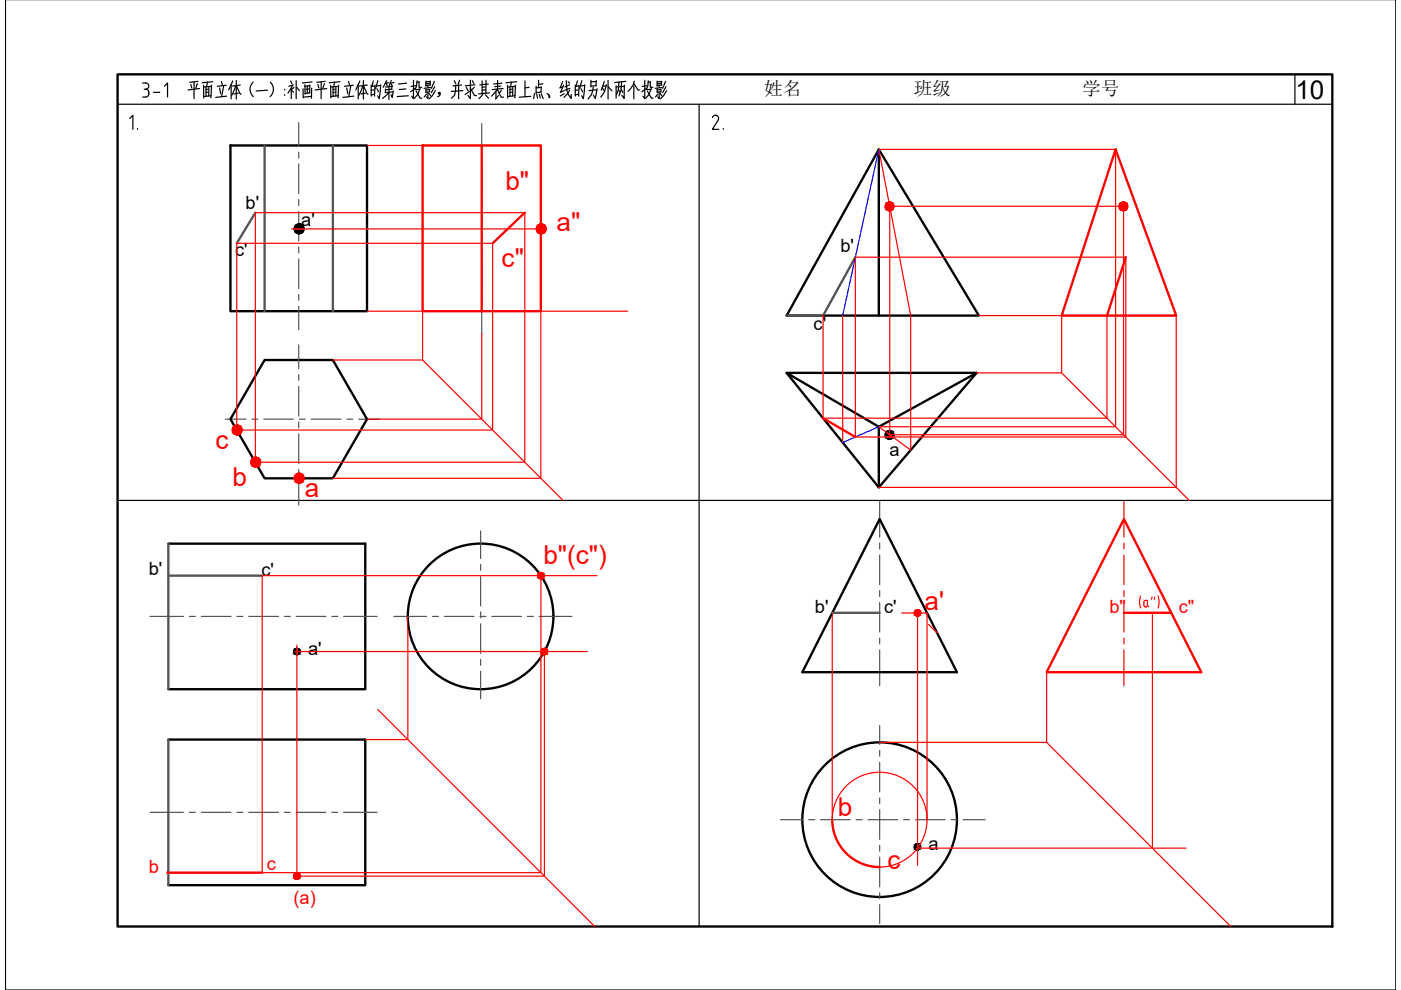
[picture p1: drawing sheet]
<svg xmlns="http://www.w3.org/2000/svg" width="297mm" height="210mm" viewBox="0 0 297 210" stroke-linecap="round" stroke-linejoin="round" font-family="sans-serif">
<defs><g id="words">
<text font-size="5.5" x="274.7" y="20.9">10</text>
<g font-size="5.5" fill="#f00">
<text x="107.1" y="40.3">b&quot;</text>
<text x="118" y="48.9">a&quot;</text>
<text x="106.4" y="56.5">c&quot;</text>
<text x="45.7" y="95.1">c</text>
<text x="49.3" y="103.1">b</text>
<text x="64.6" y="105.4">a</text>
<text x="115.2" y="119.6">b&quot;(c&quot;)</text>
<text x="196" y="129.3">a'</text>
<text x="177.6" y="172.9">b</text>
<text x="188.2" y="184.2">c</text>
</g>
<text font-size="5.3" x="154.5" y="28.6" transform="rotate(-90 154.5 28.6)">2.</text>
<text font-size="4.9" x="30.3" y="28.6" transform="rotate(-90 30.3 28.6)">1.</text>
<g font-size="4">
<text x="162" y="20.2">姓名</text>
<text x="193.7" y="20.2">班级</text>
<text x="229.4" y="20.2">学号</text>
</g>
<g font-size="3.9">
<text x="52.1" y="44.3">b'</text>
<text x="63.9" y="47.9">a'</text>
<text x="178.2" y="53.5">b'</text>
<text x="49.8" y="54.3">c'</text>
<text x="172.5" y="70">c'</text>
<text x="188.6" y="96.6">a</text>
<text x="31.6" y="122">b'</text>
<text x="55.4" y="122.2">c'</text>
<text x="172.8" y="129.9">b'</text>
<text x="187.5" y="130">c'</text>
<text x="65.3" y="138.9">a'</text>
<text x="196.9" y="180.3">a</text>
</g>
<g font-size="3.9" fill="#f00">
<text x="235.2" y="129.9">b&quot;</text>
<text x="249.9" y="130">c&quot;</text>
<text x="31.6" y="185.1">b</text>
<text x="56.6" y="184.5">c</text>
<text x="62.2" y="191.6">(a)</text>
</g>
</g></defs>
<!-- layer: 01(csx) -->
<g fill="none" stroke="#000" stroke-width=".5">
<path d="M24.9 15.8h257.6v180.6h-257.6zM48.9 30.8h28.9v35.2h-28.9zM186.3 31.7l21.2 35.2h-40.7zM186.3 31.7v35.2M56.1 76.3h14.5l7.2 12.6-7.2 12.5h-14.5l-7.2-12.5zM166.8 79.1h40.3l-20.8 24.2zM166.8 79.1l19.5 11.4M207.1 79.1l-20.8 11.4v12.8M35.7 115.3h41.7v30.8h-41.7M186.5 110l16.4 32.5h-32.8zM35.7 156.8h41.7v30.9h-41.7"/>
<circle cx="101.9" cy="130.7" r="15.4"/>
<circle cx="186.5" cy="173.8" r="16.4"/>
</g>
<!-- layer: 05(dhx) -->
<g fill="none" stroke="#545454" stroke-width=".25">
<path d="M63.3 26v5M63.3 32.3v1.2M63.3 34.8v6.3M102.1 26.2v5.2M102.1 32.7v1.3M102.1 35.2v6.3M63.3 42.3v1.3M63.3 44.8v6.3M63.3 52.4v1.2M63.3 54.9v6.3M102.1 42.8v1.2M102.1 45.3v6.3"/>
<path d="M102.1 52.8v1.3M102.1 55.3v6.3M63.3 62.4v1.3M63.3 65v4.9M63.3 73.1v5.1M63.3 79.4v1.3M102.1 62.9v1.2M102.1 65.4v5.2M47.8 88.9h4.3M53.4 88.9h1.3M55.9 88.9h6.3M63.3 81.9v6.3"/>
<path d="M63.3 89.5v1.2M63.3 92v6.3M63.3 99.5v1.3M63.5 88.9h1.2M66 88.9h6.3M73.5 88.9h1.3M76 88.9h4.4M63.3 102.1v5M101.9 112.6v5.8M101.9 119.7v1.2M186.5 106.3v7.6M186.5 115.2v1.2"/>
<path d="M186.5 117.7v6.3M31.8 130.7h7.1M40.2 130.7h1.2M42.7 130.7h6.3M50.2 130.7h1.3M52.7 130.7h6.3M60.3 130.7h1.2M62.8 130.7h6.3M70.4 130.7h1.2M72.9 130.7h7.1M83.5 130.7h6.9M91.7 130.7h1.2"/>
<path d="M94.2 130.7h6.3M101.8 130.7h1.2M101.9 122.2v6.3M101.9 129.7v1.3M101.9 132.3v6.2M101.9 139.8v1.3M104.3 130.7h6.3M111.8 130.7h1.3M114.3 130.7h6.9M186.5 125.2v1.3M186.5 127.7v6.3M186.5 135.3v1.2"/>
<path d="M186.5 137.8v7.6M101.9 142.3v5.9M186.5 153.8v4M186.5 159.1v1.3M31.8 172.2h7.1M40.2 172.2h1.2M42.7 172.2h6.3M50.2 172.2h1.3M52.7 172.2h6.3M60.3 172.2h1.2M62.8 172.2h6.3M70.4 172.2h1.2"/>
<path d="M72.9 172.2h7.1M165.5 173.8h4.7M171.5 173.8h1.2M174 173.8h6.3M181.5 173.8h1.3M184 173.8h6.3M186.5 161.6v6.3M186.5 169.2v1.2M186.5 171.7v6.3M186.5 179.2v1.3M191.6 173.8h1.2M194.1 173.8h6.3"/>
<path d="M201.7 173.8h1.2M204.2 173.8h4.7M186.5 181.7v6.3M186.5 189.3v1.2M186.5 191.8v4"/>
</g>
<!-- layer: 02(xsx) -->
<path d="M274.5 15.8v6.3M24.9 22.1h257.6M148.2 22.1v174.3M24.9 106.1h257.6" fill="none" stroke="#000" stroke-width=".25"/>
<!-- layer: 11(wz) -->
<g fill="none" stroke="#000" stroke-width=".25">
<path d="M30.2 17.6h.7a.66 .66 0 0 1 .7 .7 .66 .66 0 0 1-.7 .6M30.6 18.9h.3M30.9 18.9a.66 .66 0 0 1 .7 .7M31.6 19.9a.66 .66 0 0 1-.7 .7h-.7M31.6 19.6v.3M32.6 19.6h1.3M34.9 18.3l.6-.7v3M40.4 17.9l.3 .7M41.1 17.4v3.5M41.8 17.7l-.3 1M42 17.2l-1.8 .3M42.3 18.8l-2.4 .3"/>
<path d="M43.2 18.1v2.7M43.7 18.4v2M44 17.4l-.2 1M44.1 18.9l-.4 .1M44.1 19.5l-.4 .1M44.3 18.4l-.1 1.9M44.8 18.3l-1.6 .2M44.9 18.1l-.2 2.6M45.1 17.3l-2.3 .3M46.6 18.6l.2 1.3M47 17.3l.1 .6M47.4 18.2l-.4 2.3"/>
<path d="M48 18.1l-1.9 .2M49 17.9v3.1M49.4 17.2l-.9 1.9M50 18.2l-.9 2M50.1 18.2l.8 1.8h.2M50.1 17.1v3.9M50.5 19.8l-.9 .1M50.9 18l-1.6 .2M53.7 17.4a2.05 2.05 0 0 0 0 3.1M56.7 19.1l-2.4 .2M57.3 17.4a2.05 2.05 0 0 1 0 3.1M60.3 18.9v.2"/>
<path d="M61.6 17.2l.3 .5M61.8 18.7v2.2M62.1 18l-.9 .3M62.1 18l-1 1.7M62.3 18.5l-.5 .6 .4 .5M62.8 17.1v3.8M62.9 18.5l.6 .8M64.2 18.8l.1 1.9M64.6 18l.1 2M65.2 18.2v1.5M65.5 18.9l-.7 .1M65.7 18.2l-1.1 .1"/>
<path d="M65.7 18l-.1 1.7M65.7 19.7l-1 .1M66.1 18.7l-.1 2.1M66.2 17.4l-2.1 .2M67.4 17.9l.2 .7M68.1 17.4v3.5M68.8 17.7l-.4 1M68.9 17.2l-1.7 .3M69.3 18.8l-2.5 .3M70.1 18.1v2.7M70.6 18.4v2M70.9 17.4l-.1 1"/>
<path d="M71.1 18.9l-.5 .1M71.1 19.5l-.5 .1M71.2 18.4v1.9M71.8 18.3l-1.7 .2M71.8 18.1l-.1 2.6M72.1 17.3l-2.3 .3M73.5 18.6l.2 1.3M73.9 17.3l.2 .6M74.4 18.2l-.5 2.3M74.9 18.1l-1.9 .2M76 17.9v3.1M76.3 17.2l-.9 1.9"/>
<path d="M76.9 18.2l-.8 2M77 18.2l.9 1.8h.1M77 17.1v3.9M77.5 19.8l-1 .1M77.9 18l-1.7 .2M78.7 18v2.4M79.1 17.2l-.2 1M79.2 19.1l-.5 .1M79.3 20l-.6 .1M79.5 18.2l-.7 .1M79.5 18.1l-.1 2.3M79.9 18.8l.3 .7"/>
<path d="M80.1 17.1l-.5 1.7M80.7 18.1l-.9 .1M80.7 18l-.3 2.9-.3-.6M81.7 18.9v.7M81.9 17.6l.2 .7M82 17.1l-.8 1.4M82.5 19.6l-1.4 1.3M82.5 17.5l-.8 .1M82.5 18.4v2.7M82.8 17.6l.4 .7M82.9 17.1l-.4 1.1M83.1 18.3l-1.4 .2"/>
<path d="M83.1 18.2l-.1 .7M83.1 18.9l-1.4 .1M83.3 19.5l-1.6 .1M83.4 19.3l-.2 1.4-.3-.6M83.5 17.5l-.8 .1M86 18.9l-1.3 .1M86.2 17.6l-1.7 .2M87.7 17v3.9l-.4-.5M88 18.7l-.9 .8M88.1 18.2l-1 .1M88.2 19.3l.9 1.5h.4M88.4 17.1l-.1 1.1-.3 .8"/>
<path d="M88.8 17.3v1.2h.6M88.8 17.4l-.4 .1M89 18.9l-.8 .1M89.1 18.8l-.5 1.2-.8 .9M90.3 17.2v1.1M90.3 18.9v.7M90.4 20l-.5 .6M90.7 18.1l.1 .5M90.7 19.5v1.4l-.3-.4M90.9 19.8l.4 .5M91.1 17.7l-.8 .1M91.1 19l-.8 .1"/>
<path d="M91.1 18.9v.6M91.1 19.5l-.8 .1M91.2 17.3l-.9 .1M91.2 17.2v.8M91.3 18l-1 .1M91.3 18.6l-1.4 .1M92.1 17.2l-.6 1.5M92.2 18.4l-.7 1.2M92.3 19.2l-.7 1.1-.6 .7M93 19.8l.1-.2 .2 .2M93 19.8l.1 .1 .2-.1M93.3 19.8a.54 .54 0 0 1-.5 .7"/>
<path d="M96.3 17.1l.4 .7M96.6 18.2l-.2 2-.7 .6M97.2 18.1v2.9M97.4 17l-.3 1.1M97.8 18l-1.8 .2M98.1 19.2l-2.4 .2M98.9 18.5l.3 .7M99.6 19.3l-1 .8M99.7 17v3.9l-.5-.7M99.7 18.7l.9 1.6h.4M100.1 17.1l.4 .6M100.6 18.5l-.7 .6"/>
<path d="M100.7 18l-2.1 .2M102.2 17.2v2.6M102.9 18.4l-.7 .1M102.9 19l-.7 .1M103 17v2.7M103.5 17.8l-1.8 .2M103.8 19.7l-2.3 .2M105.2 19.4v1.5M105.4 18.9l-1.2 1.5M105.4 19l.8 1.6h.6M105.5 17.1v1.8M106.2 18.2l-1.3 .2"/>
<path d="M106.3 19.1l-.4 .7M106.4 17.6l-1.7 .2M106.7 18.8l-2.3 .2M107.6 18.1v2.7M108.1 18.4v2M108.4 17.4l-.1 1M108.6 18.9l-.5 .1M108.6 19.5l-.5 .1M108.7 18.4v1.9M109.3 18.3l-1.7 .2M109.3 18.1l-.1 2.6M109.6 17.3l-2.3 .3"/>
<path d="M111.3 17.2v3.3M112.2 18.5l-.9 .1M113.3 19.8l-.2 1.1M113.7 18.3v1.5M113.8 20l.2 .8M114.2 17v1.6M114.4 20l.1 .8M114.8 19.5l-1.1 .1M114.8 18.4l-.1 1.1M114.8 18.5l-1.1 .1M114.8 19.9l.4 1M115.1 17.8l-.9 .1"/>
<path d="M115.9 19.8a.77 .77 0 0 1 .7 .9h-.2l-.1-.6M119.3 17.3l-.5 1.3M119.4 18.4l-.7 .2M119.5 18l-.6 1.5M119.6 19.3l-.8 .3M119.7 19.9l-.9 .4M120.1 17.1l.1 2 .3 .9 .6 .9v-.9M120.4 17.3l.4 .3M120.8 18l-1 .4M120.8 19.1l-1.2 1.6M120.8 18.7l-1.1 .4M122 18v2.4"/>
<path d="M122.4 17.2l-.3 1M122.5 19.1l-.5 .1M122.6 20l-.6 .1M122.7 18.2l-.7 .1M122.8 18.1l-.1 2.3M123.2 18.8l.3 .7M123.4 17.1l-.5 1.7M123.9 18.1l-.8 .1M124 18l-.3 2.9-.4-.6M125.3 17v1.4M125.8 18.5l-.4 1.5-.7 1M126.4 17.3l-1.1 .1"/>
<path d="M126.4 18.2h-1.1M126.4 17.1l-.1 1.1M126.5 19l-1.6 .2M126.6 18.8l-.4 2.1-.4-.7M127.7 18.6l.4 .7M128.1 17.2l-.6 1.9M128.5 18.2l-.7 .1M128.6 18l-.4 1.3-.8 1.3M128.9 17v4M128.9 18.3l.8 1M130.6 18.2v2.6M131.1 19l.3 .5"/>
<path d="M131.2 17.4l-.1 1.6-.4 1.1M131.7 19l.4 .6M131.8 17.4l-.1 1.6-.5 1.3M132.4 18.1l-.1 2.8-.5-.7M132.4 18.3l-1.8 .2M132.7 17.2l-2.4 .3M134.4 17.7l.9 1.4h.3M134.4 18.2v2.8M134.5 17.2l-.2 .7-1.1 1.5M136.7 17v3.9l-.4-.5M137.1 18.7l-1 .8M137.1 18.2l-.9 .1"/>
<path d="M137.3 19.3l.8 1.5h.4M137.4 17.1v1.1l-.3 .8M137.9 17.3v1.2h.5M137.9 17.4l-.5 .1M138.1 18.9l-.9 .1M138.1 18.8l-.5 1.2-.7 .9M139.3 17.2v1.1M139.3 18.9v.7M139.5 20l-.5 .6M139.7 18.1l.1 .5M139.8 19.5v1.4l-.3-.4M140 19.8l.3 .5"/>
<path d="M140.1 17.7l-.8 .1M140.1 19l-.8 .1M140.2 18.9l-.1 .6M140.2 19.5l-.9 .1M140.2 17.3l-.9 .1M140.3 17.2l-.1 .8M140.3 18l-1 .1M140.4 18.6l-1.5 .1M141.1 17.2l-.6 1.5M141.2 18.4l-.7 1.2M141.3 19.2l-.6 1.1-.7 .7M44.7 20.3l-1.5 .2"/>
<path d="M48 20.4l-2.3 .3M60.3 20.1v.1M66 20.4l-1.7 .2M71.7 20.3l-1.6 .2M75 20.4l-2.3 .3M86.6 20.3l-2.4 .2M102.4 20l-.8 .9M102.9 20.1l.7 .7M105.7 20.3l-.6 .7M109.2 20.3l-1.6 .2M112.5 20.4l-2.4 .2"/>
<circle cx="93.1" cy="19.8" r=".09"/>
<circle cx="93.1" cy="19.8" r=".05"/>
<circle cx="93.1" cy="19.8" r=".17"/>
</g>
<!-- layer: 02(xsx) -->
<g fill="#000" stroke="#000" stroke-width=".21">
<path d="M63.3 47.5h.4zM63.1 47.5h.6z"/>
<path d="M63.1 47.5l.8 .1zM62.9 47.6h1z"/>
<path d="M63.1 49.5h.6zM63.1 49.5l.4 .1z"/>
<path d="M62.9 47.6l1.2 .1zM62.8 47.7h1.3z"/>
<path d="M62.9 49.5h1zM62.9 49.5h.8z"/>
<path d="M62.8 47.7l1.4 .1-.1-.1zM62.6 47.8l.2-.1 1.4 .1z"/>
<path d="M62.8 49.4h1.3zM62.8 49.4l1.1 .1z"/>
<path d="M62.6 47.8l1.7 .2-.1-.2zM62.6 47.8l1.7 .2h-1.8z"/>
<path d="M62.6 49.2l1.5 .2 .1-.2zM62.6 49.2l1.5 .2h-1.3z"/>
<path d="M62.5 48l1.9 .1-.1-.1zM62.5 48l1.9 .1h-2z"/>
<path d="M62.5 49.1l1.7 .1 .1-.1zM62.5 49.1l1.7 .1h-1.6z"/>
<path d="M62.4 48.1l2.1 .2-.1-.2zM62.4 48.1l2.1 .2h-2.1z"/>
<path d="M62.4 48.9l1.9 .2 .1-.2zM62.4 48.9l1.9 .2h-1.8z"/>
<path d="M62.4 48.3l2.1 .2v-.2zM62.4 48.3l2.1 .2h-2.1z"/>
<path d="M62.4 48.7l2 .2 .1-.2zM62.4 48.7l2 .2h-2z"/>
<path d="M62.4 48.5l2.1 .2v-.2zM62.4 48.5l2.1 .2h-2.1z"/>
<path d="M188.5 91.3h.4zM188.3 91.3h.6z"/>
<path d="M188.3 91.3h.7zM188.2 91.3h.8z"/>
<path d="M188.3 93.1h.6zM188.3 93.1h.4z"/>
<path d="M188.2 91.3l1 .1zM188 91.4h1.2z"/>
<path d="M188.2 93h.8zM188.2 93l.7 .1z"/>
<path d="M188 91.4l1.3 .2zM187.9 91.6l.1-.2 1.3 .2z"/>
<path d="M188 92.9h1.2zM188 92.9l1 .1z"/>
<path d="M187.9 91.6l1.5 .1-.1-.1zM187.9 91.6l1.5 .1h-1.6z"/>
<path d="M187.9 92.8l1.3 .1 .1-.1zM187.9 92.8l1.3 .1z"/>
<path d="M187.8 91.7l1.7 .2-.1-.2zM187.8 91.7l1.7 .2h-1.8z"/>
<path d="M187.8 92.7l1.5 .1 .1-.1zM187.8 92.7l1.5 .1h-1.4z"/>
<path d="M187.7 91.9l1.8 .1v-.1zM187.7 91.9l1.8 .1h-1.8z"/>
<path d="M187.7 92.5l1.7 .2 .1-.2zM187.7 92.5l1.7 .2h-1.6z"/>
<path d="M187.7 92l1.8 .2v-.2zM187.7 92l1.8 .2h-1.8z"/>
<path d="M187.7 92.4l1.8 .1v-.1zM187.7 92.4l1.8 .1h-1.8z"/>
<path d="M187.7 92.2l1.8 .2v-.2zM187.7 92.2l1.8 .2h-1.8z"/>
<path d="M62.9 137.4l.2 .1zM62.8 137.5h.3z"/>
<path d="M62.8 137.5h.5zM62.6 137.5h.7z"/>
<path d="M62.8 138.8h.3zM62.8 138.8h.2z"/>
<path d="M62.6 137.5l.8 .1zM62.5 137.6h.9z"/>
<path d="M62.6 138.8h.7zM62.6 138.8h.5z"/>
<path d="M62.5 137.6l1 .1zM62.4 137.7h1.1z"/>
<path d="M62.5 138.7h.9zM62.5 138.7l.8 .1z"/>
<path d="M62.4 137.7l1.1 .1zM62.4 137.7l1.1 .1h-1.1z"/>
<path d="M62.4 138.6h1.1zM62.4 138.6l1 .1z"/>
<path d="M62.4 137.8l1.2 .1-.1-.1zM62.4 137.8l1.2 .1h-1.3z"/>
<path d="M62.4 138.5h1.1zM62.4 138.5l1.1 .1z"/>
<path d="M62.3 137.9l1.3 .1v-.1zM62.3 137.9l1.3 .1h-1.3z"/>
<path d="M62.3 138.4l1.2 .1 .1-.1zM62.3 138.4l1.2 .1h-1.1z"/>
<path d="M62.3 138l1.4 .1-.1-.1zM62.3 138l1.4 .1h-1.4z"/>
<path d="M62.3 138.3l1.3 .1v-.1zM62.3 138.3l1.3 .1h-1.3z"/>
<path d="M62.3 138.1l1.3 .2 .1-.2zM62.3 138.1l1.3 .2h-1.3z"/>
<path d="M194.5 178.9h.2zM194.3 178.9h.4z"/>
<path d="M194.3 178.9h.5zM194.2 178.9h.6z"/>
<path d="M194.2 178.9l.7 .1zM194.1 179h.8z"/>
<path d="M194.1 179l.9 .1zM194 179.1h1z"/>
<path d="M194 179.1l1.1 .1zM194 179.1l1.1 .1h-1.2z"/>
<path d="M193.9 179.2l1.3 .1-.1-.1zM193.9 179.2l1.3 .1h-1.3z"/>
<path d="M193.9 179.9h1.2zM193.9 179.9l1.1 .1z"/>
<path d="M193.9 179.3l1.3 .1v-.1zM193.9 179.3l1.3 .1h-1.4z"/>
<path d="M193.9 179.8h1.3zM193.9 179.8l1.2 .1z"/>
<path d="M193.8 179.4l1.4 .1v-.1zM193.8 179.4l1.4 .1h-1.4z"/>
<path d="M193.8 179.7l1.4 .1v-.1zM193.8 179.7l1.4 .1h-1.3z"/>
<path d="M193.8 179.5l1.4 .2v-.2zM193.8 179.5l1.4 .2h-1.4z"/>
<path d="M194.3 180.2h.4zM194.3 180.2h.3z"/>
<path d="M194.2 180.2h.6zM194.2 180.2h.5z"/>
<path d="M194.1 180.1h.8zM194.1 180.1l.7 .1z"/>
<path d="M194 180h1zM194 180l.9 .1z"/>
</g>
<path d="M295.9 -.1v210h-294.7v-210" fill="none" stroke="#000" stroke-width=".25"/>
<path d="M56.1 30.8v35.2M70.6 30.8v35.2M54.1 45.1l-3.9 6.5M181.4 54.5l-6.9 12.4h-7.7M35.7 115.3v30.8M35.7 122.1h19.9M176.5 129.9h10M35.7 156.8v30.9" fill="none" stroke="#545454" stroke-width=".5"/>
<g fill="none" stroke="#f00" stroke-width=".25">
<path d="M77.8 30.8h36.9v70.6h-44.1M89.6 30.8v45.5h-19M186.3 31.7h50.2v58.8h-50.2l6.8 4.9v-28.5zM50.2 51.6h54.2v39.6h-54.2zM54.1 45.1h57.2v52.9h-57.2zM61.8 48.5h52.9M181.4 54.5h57.3v38.2h-57.3zM77.8 66h55.3M89.6 76.3l29.8 29.8M102.1 70.6v18.3h-24.3M174.5 66.9v21.8h60.2v-21.8M178.7 66.9v26.9"/>
<path d="M207.5 66.9h41.9v36.4h-63.1M225.1 66.9v12.2h-18M225.1 79.1l27 27M188.6 92.2h49.6v-48.5h-49.6v49.2M62.5 138.1h62M62.9 136.8v49h52.5v-47.7M86.5 130.7v26.1h-9.1M114.7 122.1v62.9h-79M126.6 122.1h-71v62.9M176.5 130v43.8M191.1 130h5.5v43.8M194.5 130v53.4"/>
<path d="M196.9 132.4l1.8 1.8M241.8 126.4l-.2 1 .2 1.5M242.9 127.3l-.3 .2-.1 .8 .4 .4 .2-.1 .2-.3v-1h-.4M243.3 128.4l.2 .3M244.3 126.6l-.2 .5M244.3 129.9v49.9M244.8 126.6l-.1 .5M245.5 126.4l.2 1-.2 1.5M80.1 150.4l46 46M186.5 157.4h35.4M221.9 142.5v14.9l39 39M194.5 179.8h57"/>
<circle cx="186.5" cy="173.8" r="10"/>
</g>
<path d="M89.6 30.8h25.1v35.2h-25.1zM102.1 30.8v35.2M236.5 31.7l12.9 35.2h-24.3zM111.3 45.1l-6.9 6.5M238.7 54.5l-4 12.4M174.5 88.7l6.9 4M238.3 129.9h10M176.5 173.8a10 10 0 0 0 10 10M35.5 185h20.1" fill="none" stroke="#f00" stroke-width=".5"/>
<!-- layer: 02(xsx) -->
<g fill="#f00" stroke="#f00" stroke-width=".21">
<path d="M114.6 47.5h.4zM114.5 47.5h.5z"/>
<path d="M114.5 47.5l.7 .1zM114.3 47.6h.9z"/>
<path d="M114.3 47.6l1.1 .1zM114.1 47.7h1.3z"/>
<path d="M114.1 47.7l1.4 .1-.1-.1zM114 47.8l.1-.1 1.4 .1z"/>
<path d="M114 47.8l1.7 .2-.2-.2zM114 47.8l1.7 .2h-1.8z"/>
<path d="M113.9 48l1.8 .1v-.1zM113.9 48l1.8 .1h-1.9z"/>
<path d="M113.8 48.1l2 .2-.1-.2zM113.8 48.1l2 .2h-2.1z"/>
<path d="M113.7 48.3l2.1 .2v-.2zM113.7 48.3l2.1 .2h-2.1z"/>
<path d="M113.7 48.5l2.1 .2v-.2zM113.7 48.5l2.1 .2h-2.1z"/>
<path d="M113.7 48.7l2 .2 .1-.2zM113.7 48.7l2 .2h-1.9z"/>
<path d="M113.8 48.9l1.9 .2v-.2zM113.8 48.9l1.9 .2h-1.8z"/>
<path d="M113.9 49.1l1.6 .1 .2-.1zM113.9 49.1l1.6 .1h-1.5z"/>
<path d="M114 49.2l1.4 .2 .1-.2zM114 49.2l1.4 .2h-1.3z"/>
<path d="M114.1 49.4h1.3zM114.1 49.4l1.1 .1z"/>
<path d="M114.3 49.5h.9zM114.3 49.5h.7z"/>
<path d="M114.5 49.5h.5zM114.5 49.5l.3 .1z"/>
<path d="M63.3 100.3l.4 .1zM63.1 100.4h.6z"/>
<path d="M63.1 100.4h.8zM62.9 100.4h1z"/>
<path d="M62.9 100.4l1.2 .1zM62.8 100.5h1.3z"/>
<path d="M62.8 100.5l1.4 .2-.1-.2zM62.6 100.7l.2-.2 1.4 .2z"/>
<path d="M62.6 100.7l1.7 .1-.1-.1zM62.6 100.7l1.7 .1h-1.8z"/>
<path d="M62.5 100.8l1.9 .2-.1-.2zM62.5 100.8l1.9 .2h-2z"/>
<path d="M62.4 101l2.1 .2-.1-.2zM62.4 101l2.1 .2h-2.1z"/>
<path d="M62.4 101.2l2.1 .2v-.2zM62.4 101.2l2.1 .2h-2.1z"/>
<path d="M62.4 101.4l2.1 .2v-.2zM62.4 101.4l2.1 .2h-2.1z"/>
<path d="M62.4 101.6l2 .2 .1-.2zM62.4 101.6l2 .2h-2z"/>
<path d="M62.4 101.8l1.9 .1 .1-.1zM62.4 101.8l1.9 .1h-1.8z"/>
<path d="M62.5 101.9l1.7 .2 .1-.2zM62.5 101.9l1.7 .2h-1.6z"/>
<path d="M62.6 102.1l1.5 .1 .1-.1zM62.6 102.1l1.5 .1h-1.3z"/>
<path d="M62.8 102.2h1.3zM62.8 102.2l1.1 .1z"/>
<path d="M62.9 102.3h1zM62.9 102.3l.8 .1z"/>
<path d="M63.1 102.4h.6zM63.1 102.4h.4z"/>
<path d="M54.1 96.9l.4 .1zM53.9 97h.6z"/>
<path d="M53.9 97h.8zM53.7 97h1z"/>
<path d="M53.7 97l1.1 .1zM53.6 97.1h1.2z"/>
<path d="M53.6 97.1l1.4 .2-.2-.2zM53.4 97.3l.2-.2 1.4 .2z"/>
<path d="M53.4 97.3l1.7 .1-.1-.1zM53.4 97.3l1.7 .1h-1.8z"/>
<path d="M53.3 97.4l1.9 .2-.1-.2zM53.3 97.4l1.9 .2h-2z"/>
<path d="M53.2 97.6l2.1 .2-.1-.2zM53.2 97.6l2.1 .2h-2.1z"/>
<path d="M53.2 97.8l2.1 .2v-.2zM53.2 97.8l2.1 .2h-2.1z"/>
<path d="M53.2 98l2.1 .2v-.2zM53.2 98l2.1 .2h-2.1z"/>
<path d="M53.2 98.2l2 .2 .1-.2zM53.2 98.2l2 .2h-2z"/>
<path d="M53.2 98.4l1.9 .1 .1-.1zM53.2 98.4l1.9 .1h-1.8z"/>
<path d="M53.3 98.5l1.7 .2 .1-.2zM53.3 98.5l1.7 .2h-1.6z"/>
<path d="M53.4 98.7l1.4 .1 .2-.1zM53.4 98.7l1.4 .1h-1.2z"/>
<path d="M53.6 98.8h1.2zM53.6 98.8l1.1 .1z"/>
<path d="M53.7 98.9h1zM53.7 98.9l.8 .1z"/>
<path d="M53.9 99h.6zM53.9 99h.4z"/>
<path d="M50.2 90.1h.4zM50 90.1h.6z"/>
<path d="M50 90.1l.7 .1zM49.8 90.2h.9z"/>
<path d="M49.8 90.2l1.1 .1zM49.6 90.3h1.3z"/>
<path d="M49.6 90.3l1.5 .1-.2-.1zM49.5 90.4l.1-.1 1.5 .1z"/>
<path d="M49.5 90.4l1.7 .2-.1-.2zM49.5 90.4l1.7 .2h-1.8z"/>
<path d="M49.4 90.6l1.9 .2-.1-.2zM49.4 90.6l1.9 .2h-2z"/>
<path d="M49.3 90.8l2 .2v-.2zM49.3 90.8l2 .2h-2.1z"/>
<path d="M49.2 91l2.1 .2v-.2zM49.2 91l2.1 .2h-2.1z"/>
<path d="M49.2 91.2l2.1 .1v-.1zM49.2 91.2l2.1 .1h-2.1z"/>
<path d="M49.2 91.3l2.1 .2v-.2zM49.2 91.3l2.1 .2h-2z"/>
<path d="M49.3 91.5l1.9 .2 .1-.2zM49.3 91.5l1.9 .2h-1.8z"/>
<path d="M49.4 91.7l1.7 .2 .1-.2zM49.4 91.7l1.7 .2h-1.6z"/>
<path d="M49.5 91.9l1.4 .1 .2-.1zM49.5 91.9l1.4 .1h-1.3z"/>
<path d="M49.6 92h1.3zM49.6 92l1.1 .1z"/>
<path d="M49.8 92.1h.9zM49.8 92.1l.8 .1z"/>
<path d="M50 92.2h.6zM50 92.2h.4z"/>
<path d="M188.5 42.8l.4 .1zM188.3 42.9h.6z"/>
<path d="M188.3 42.9h.7zM188.2 42.9h.8z"/>
<path d="M188.2 42.9l1 .1zM188 43h1.2z"/>
<path d="M188 43l1.3 .1zM187.9 43.1l.1-.1 1.3 .1z"/>
<path d="M187.9 43.1l1.5 .2-.1-.2zM187.9 43.1l1.5 .2h-1.6z"/>
<path d="M187.8 43.3l1.7 .1-.1-.1zM187.8 43.3l1.7 .1h-1.8z"/>
<path d="M187.7 43.4l1.8 .2v-.2zM187.7 43.4l1.8 .2h-1.8z"/>
<path d="M187.7 43.6l1.8 .2v-.2zM187.7 43.6l1.8 .2h-1.8z"/>
<path d="M187.7 43.8l1.8 .1v-.1zM187.7 43.8l1.8 .1h-1.8z"/>
<path d="M187.7 43.9l1.8 .2v-.2zM187.7 43.9l1.8 .2h-1.8z"/>
<path d="M187.7 44.1l1.7 .2 .1-.2zM187.7 44.1l1.7 .2h-1.6z"/>
<path d="M187.8 44.3l1.5 .1 .1-.1zM187.8 44.3l1.5 .1h-1.4z"/>
<path d="M187.9 44.4l1.3 .1 .1-.1zM187.9 44.4l1.3 .1h-1.2z"/>
<path d="M188 44.5h1.2zM188 44.5l1 .1z"/>
<path d="M188.2 44.6h.8zM188.2 44.6l.7 .1z"/>
<path d="M188.3 44.7h.6zM188.3 44.7h.4z"/>
<path d="M238.1 42.8l.3 .1zM237.9 42.9h.5z"/>
<path d="M237.9 42.9h.7zM237.8 42.9h.8z"/>
<path d="M237.8 42.9l.9 .1zM237.6 43h1.1z"/>
<path d="M237.6 43l1.3 .1zM237.5 43.1l.1-.1 1.3 .1z"/>
<path d="M237.5 43.1l1.5 .2-.1-.2zM237.5 43.1l1.5 .2h-1.6z"/>
<path d="M237.4 43.3l1.7 .1-.1-.1zM237.4 43.3l1.7 .1h-1.8z"/>
<path d="M237.3 43.4l1.8 .2v-.2zM237.3 43.4l1.8 .2h-1.8z"/>
<path d="M237.3 43.6l1.8 .2v-.2zM237.3 43.6l1.8 .2h-1.9z"/>
<path d="M237.2 43.8l1.9 .1v-.1zM237.2 43.8l1.9 .1h-1.8z"/>
<path d="M237.3 43.9l1.8 .2v-.2zM237.3 43.9l1.8 .2h-1.8z"/>
<path d="M237.3 44.1l1.7 .2 .1-.2zM237.3 44.1l1.7 .2h-1.6z"/>
<path d="M237.4 44.3l1.5 .1 .1-.1zM237.4 44.3l1.5 .1h-1.4z"/>
<path d="M237.5 44.4l1.2 .1 .2-.1zM237.5 44.4l1.2 .1h-1.1z"/>
<path d="M237.6 44.5h1.1zM237.6 44.5l1 .1z"/>
<path d="M237.8 44.6h.8zM237.8 44.6l.6 .1z"/>
<path d="M237.9 44.7h.5zM237.9 44.7h.4z"/>
<path d="M62.9 185.1h.2zM62.8 185.1h.3z"/>
<path d="M62.8 185.1h.5zM62.6 185.1h.7z"/>
<path d="M62.6 185.1l.8 .1zM62.5 185.2h.9z"/>
<path d="M62.5 185.2l1 .1zM62.4 185.3h1.1z"/>
<path d="M62.4 185.3l1.1 .1zM62.4 185.3l1.1 .1h-1.1z"/>
<path d="M62.4 185.4l1.2 .1-.1-.1zM62.4 185.4l1.2 .1h-1.3z"/>
<path d="M62.3 185.5l1.3 .1v-.1zM62.3 185.5l1.3 .1h-1.3z"/>
<path d="M62.3 185.6l1.4 .2-.1-.2zM62.3 185.6l1.4 .2h-1.4z"/>
<path d="M62.3 185.8l1.3 .1 .1-.1zM62.3 185.8l1.3 .1h-1.3z"/>
<path d="M62.3 185.9l1.3 .1v-.1zM62.3 185.9l1.3 .1h-1.3z"/>
<path d="M62.3 186h1.3zM62.3 186l1.2 .1z"/>
<path d="M62.4 186.1h1.1zM62.4 186.1l1.1 .1z"/>
<path d="M62.4 186.2h1.1zM62.4 186.2l1 .1z"/>
<path d="M62.5 186.3h.9zM62.5 186.3l.8 .1z"/>
<path d="M62.6 186.4h.7zM62.6 186.4h.5z"/>
<path d="M62.8 186.4h.3zM62.8 186.4l.2 .1z"/>
<path d="M114.6 121.4h.3zM114.5 121.4h.4z"/>
<path d="M114.5 121.4h.5zM114.4 121.4h.6z"/>
<path d="M114.4 121.4l.7 .1zM114.3 121.5h.8z"/>
<path d="M114.3 121.5l.9 .1zM114.2 121.6h1z"/>
<path d="M114.2 121.6l1.1 .1zM114.2 121.6l1.1 .1h-1.2z"/>
<path d="M114.1 121.7l1.2 .1v-.1zM114.1 121.7l1.2 .1h-1.3z"/>
<path d="M114 121.8l1.4 .1-.1-.1zM114 121.8l1.4 .1h-1.4z"/>
<path d="M114 121.9l1.4 .2v-.2zM114 121.9l1.4 .2h-1.4z"/>
<path d="M114 122.1l1.4 .1v-.1zM114 122.1l1.4 .1h-1.4z"/>
<path d="M114 122.2l1.3 .1 .1-.1zM114 122.2l1.3 .1h-1.3z"/>
<path d="M114 122.3l1.3 .1v-.1zM114 122.3l1.3 .1h-1.2z"/>
<path d="M114.1 122.4h1.2zM114.1 122.4l1.1 .1z"/>
<path d="M114.2 122.5h1zM114.2 122.5l.9 .1z"/>
<path d="M114.3 122.6h.8zM114.3 122.6l.7 .1z"/>
<path d="M114.4 122.7h.6zM114.4 122.7h.5z"/>
<path d="M114.5 122.7h.4zM114.5 122.7l.3 .1z"/>
<path d="M115.4 137.4l.2 .1zM115.2 137.5h.4z"/>
<path d="M115.2 137.5h.5zM115.1 137.5h.6z"/>
<path d="M115.1 137.5l.8 .1zM115 137.6h.9z"/>
<path d="M115 137.6l.9 .1zM114.9 137.7h1z"/>
<path d="M114.9 137.7l1.1 .1zM114.9 137.7l1.1 .1h-1.2z"/>
<path d="M114.8 137.8l1.3 .1-.1-.1zM114.8 137.8l1.3 .1h-1.3z"/>
<path d="M114.8 137.9l1.3 .1v-.1zM114.8 137.9l1.3 .1h-1.4z"/>
<path d="M114.7 138l1.4 .1v-.1zM114.7 138l1.4 .1h-1.4z"/>
<path d="M114.7 138.1l1.4 .2v-.2zM114.7 138.1l1.4 .2h-1.4z"/>
<path d="M114.7 138.3l1.4 .1v-.1zM114.7 138.3l1.4 .1h-1.3z"/>
<path d="M114.8 138.4l1.2 .1 .1-.1zM114.8 138.4l1.2 .1h-1.2z"/>
<path d="M114.8 138.5h1.2zM114.8 138.5l1.1 .1z"/>
<path d="M114.9 138.6h1zM114.9 138.6l1 .1z"/>
<path d="M115 138.7h.9zM115 138.7l.7 .1z"/>
<path d="M115.1 138.8h.6zM115.1 138.8h.5z"/>
<path d="M115.2 138.8h.4zM115.2 138.8h.3z"/>
<path d="M194.5 129.3h.2zM194.3 129.3h.4z"/>
<path d="M194.3 129.3h.5zM194.2 129.3h.6z"/>
<path d="M194.2 129.3l.8 .1zM194.1 129.4h.9z"/>
<path d="M194.1 129.4l1 .1zM194 129.5h1.1z"/>
<path d="M194 129.5l1.1 .1zM194 129.5l1.1 .1h-1.2z"/>
<path d="M193.9 129.6l1.3 .1-.1-.1zM193.9 129.6l1.3 .1h-1.3z"/>
<path d="M193.9 129.7l1.3 .1v-.1zM193.9 129.7l1.3 .1h-1.3z"/>
<path d="M193.9 129.8l1.3 .2v-.2zM193.9 129.8l1.3 .2h-1.4z"/>
<path d="M193.8 130l1.4 .1v-.1zM193.8 130l1.4 .1h-1.3z"/>
<path d="M193.9 130.1l1.3 .1v-.1zM193.9 130.1l1.3 .1h-1.3z"/>
<path d="M193.9 130.2l1.2 .1 .1-.1zM193.9 130.2l1.2 .1h-1.2z"/>
<path d="M193.9 130.3h1.2zM193.9 130.3l1.2 .1z"/>
<path d="M194 130.4h1.1zM194 130.4l1 .1z"/>
<path d="M194.1 130.5h.9zM194.1 130.5l.7 .1z"/>
<path d="M194.2 130.6h.6zM194.2 130.6h.5z"/>
<path d="M194.3 130.6h.4zM194.3 130.6l.3 .1z"/>
</g>
<path d="M186.3 31.7l-7.6 35.2M186.3 90.5l-7.6 3.3" fill="none" stroke="#00f" stroke-width=".25"/>
<!-- layer: 05(dhx) -->
<path d="M238.3 106.3v7.6M238.3 115.2v1.2M238.3 117.7v6.3M238.3 125.2v1.3M238.3 127.7v6.3M238.3 135.3v1.2M238.3 137.8v7.6" fill="none" stroke="#f00" stroke-width=".25"/>
<!-- layer: 01(csx) -->
<path d="M238.3 110l16.4 32.5h-32.8z" fill="none" stroke="#f00" stroke-width=".5"/>
<use href="#words"/>
</svg>
